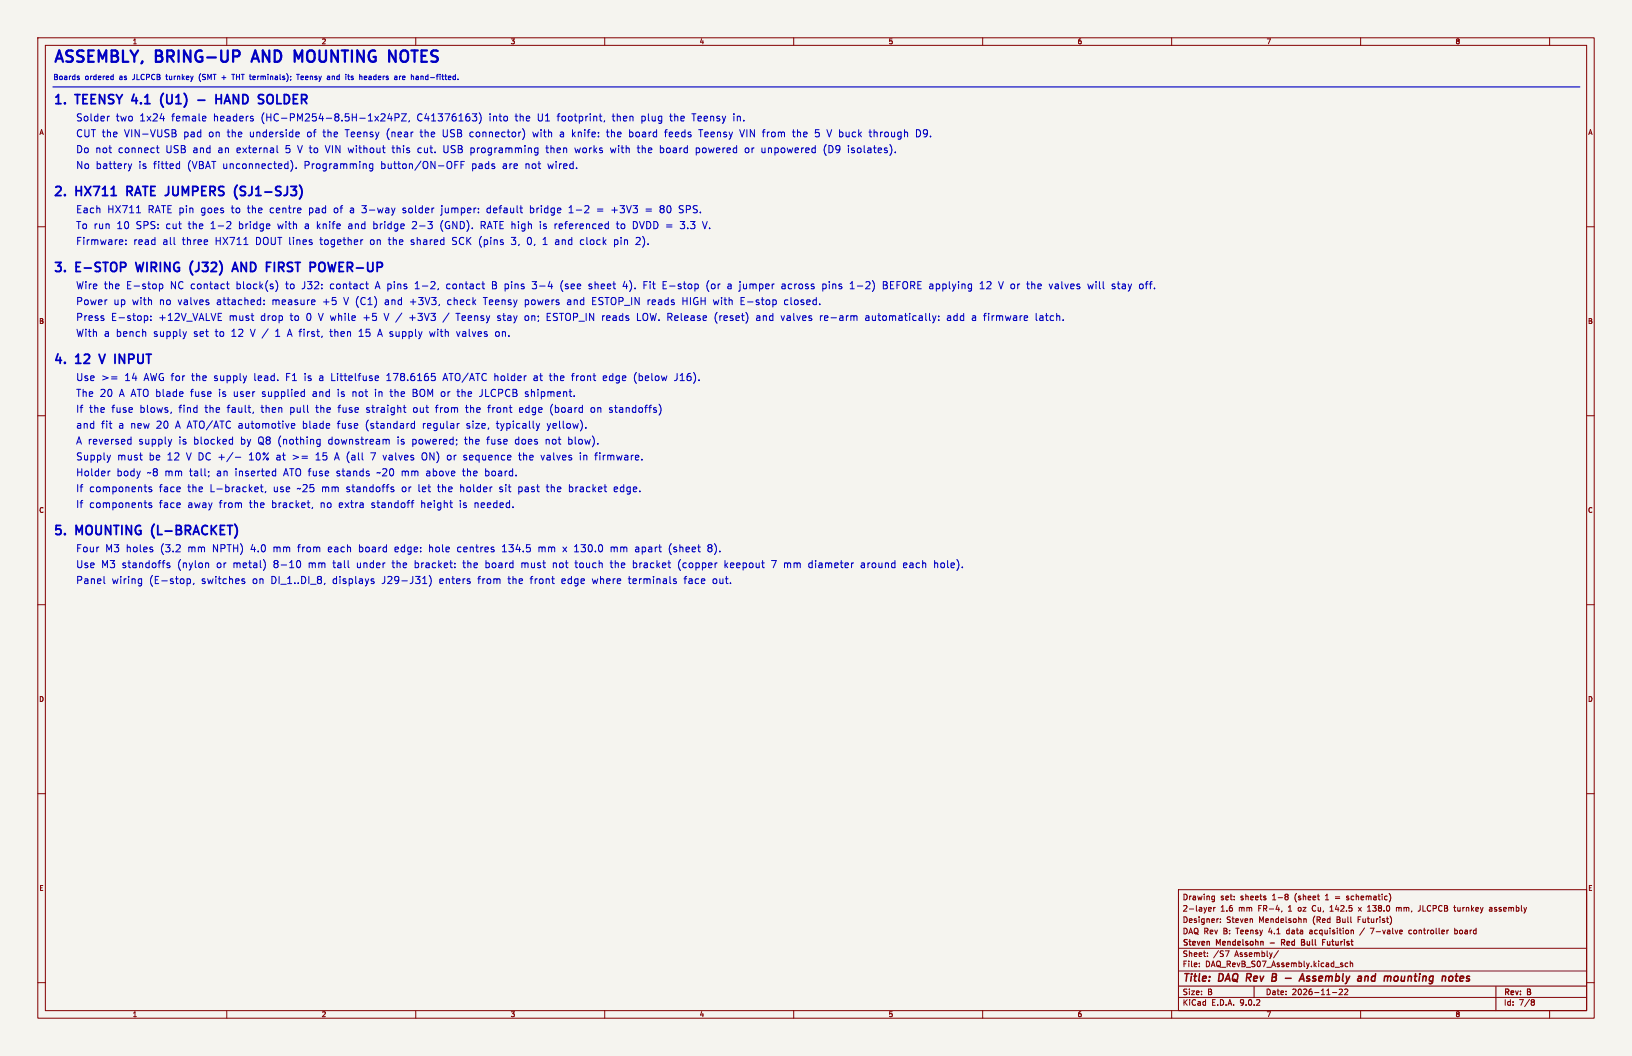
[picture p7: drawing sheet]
<svg xmlns="http://www.w3.org/2000/svg" width="432mm" height="279mm" viewBox="0 0 432 279" stroke-linecap="round" stroke-linejoin="round" font-family="sans-serif">
<defs><g id="words">
<g font-size="4.2" fill="#0000c2">
<text x="14" y="16.7">ASSEMBLY,</text>
<text x="41.3" y="16.7">BRING-UP</text>
<text x="68.3" y="16.7">AND</text>
<text x="80.5" y="16.7">MOUNTING</text>
<text x="106.7" y="16.7">NOTES</text>
</g>
<g font-size="3.3" fill="#0000c2">
<text x="14" y="27.8">1.</text>
<text x="20.2" y="27.8">TEENSY</text>
<text x="36" y="27.8">4.1</text>
<text x="44.5" y="27.8">(U1)</text>
<text x="61.1" y="27.8">HAND</text>
<text x="73.4" y="27.8">SOLDER</text>
<text x="14" y="52.1">2.</text>
<text x="20.2" y="52.1">HX711</text>
<text x="34.7" y="52.1">RATE JUMPERS</text>
<text x="65" y="52.1">(SJ1-SJ3)</text>
<text x="14" y="72.2">3.</text>
<text x="20.2" y="72.2">E-STOP</text>
<text x="37.2" y="72.2">WIRING</text>
<text x="52.3" y="72.2">(J32)</text>
<text x="64.7" y="72.2">AND</text>
<text x="74.5" y="72.2">FIRST</text>
<text x="87" y="72.2">POWER-UP</text>
<text x="14" y="96.4">4.</text>
<text x="20.2" y="96.4">12</text>
<text x="27.6" y="96.4">V</text>
<text x="32.4" y="96.4">INPUT</text>
<text x="14" y="141.8">5.</text>
<text x="20.2" y="141.8">MOUNTING</text>
<text x="41.2" y="141.8">(L-BRACKET)</text>
</g>
<g font-size="2.8" fill="#840000">
<text x="312.8" y="260.3">Title:</text>
<text x="322.5" y="260.3">DAQ Rev</text>
<text x="338.2" y="260.3">B</text>
<text x="347.3" y="260.3">Assembly</text>
<text x="363.3" y="260.3">and</text>
<text x="371.1" y="260.3">mounting</text>
<text x="387.2" y="260.3">notes</text>
</g>
<g font-size="2.6" fill="#0000c2">
<text x="20" y="32.3">Solder</text>
<text x="30.6" y="32.3">two</text>
<text x="36.9" y="32.3">1x24</text>
<text x="45.4" y="32.3">female</text>
<text x="56.5" y="32.3">headers</text>
<text x="69.2" y="32.3">(HC-PM254-8.5H-1x24PZ,</text>
<text x="110.5" y="32.3">C41376163)</text>
<text x="129.7" y="32.3">into</text>
<text x="136.6" y="32.3">the</text>
<text x="142.6" y="32.3">U1</text>
<text x="147.9" y="32.3">footprint,</text>
<text x="162.5" y="32.3">then</text>
<text x="170.2" y="32.3">plug</text>
<text x="177.9" y="32.3">the</text>
<text x="183.8" y="32.3">Teensy</text>
<text x="194.8" y="32.3">in.</text>
<text x="20" y="40.6">Do not</text>
<text x="20" y="36.4">CUT the</text>
<text x="31.2" y="40.6">connect</text>
<text x="32.8" y="36.4">VIN-VUSB</text>
<text x="43.8" y="40.6">USB and</text>
<text x="48.6" y="36.4">pad</text>
<text x="55.2" y="36.4">on</text>
<text x="57.8" y="40.6">an</text>
<text x="60.2" y="36.4">the</text>
<text x="62.7" y="40.6">external</text>
<text x="66.2" y="36.4">underside</text>
<text x="75.7" y="40.6">5</text>
<text x="79.1" y="40.6">V to</text>
<text x="81.4" y="36.4">of</text>
<text x="85.8" y="36.4">the</text>
<text x="86.5" y="40.6">VIN without</text>
<text x="91.7" y="36.4">Teensy</text>
<text x="102.7" y="36.4">(near</text>
<text x="104.3" y="40.6">this</text>
<text x="111.1" y="40.6">cut.</text>
<text x="111.7" y="36.4">the</text>
<text x="117.6" y="36.4">USB connector)</text>
<text x="118" y="40.6">USB programming</text>
<text x="141.7" y="36.4">with</text>
<text x="145.4" y="40.6">then</text>
<text x="148.9" y="36.4">a knife:</text>
<text x="153" y="40.6">works</text>
<text x="161.5" y="36.4">the</text>
<text x="162.5" y="40.6">with</text>
<text x="167.4" y="36.4">board</text>
<text x="169.8" y="40.6">the</text>
<text x="175.7" y="40.6">board</text>
<text x="177" y="36.4">feeds</text>
<text x="185.3" y="40.6">powered</text>
<text x="186.1" y="36.4">Teensy</text>
<text x="197.1" y="36.4">VIN from</text>
<text x="198.4" y="40.6">or</text>
<text x="202.8" y="40.6">unpowered</text>
<text x="211.1" y="36.4">the</text>
<text x="217.1" y="36.4">5</text>
<text x="219.4" y="40.6">(D9</text>
<text x="220.4" y="36.4">V buck</text>
<text x="225.9" y="40.6">isolates).</text>
<text x="231.7" y="36.4">through</text>
<text x="244.1" y="36.4">D9.</text>
<text x="20" y="44.8">No</text>
<text x="25.2" y="44.8">battery</text>
<text x="36.6" y="44.8">is</text>
<text x="40.6" y="44.8">fitted</text>
<text x="49.6" y="44.8">(VBAT unconnected).</text>
<text x="80.6" y="44.8">Programming</text>
<text x="101" y="44.8">button/ON-OFF</text>
<text x="125.1" y="44.8">pads</text>
<text x="133.3" y="44.8">are</text>
<text x="139.4" y="44.8">not</text>
<text x="145.4" y="44.8">wired.</text>
<text x="20" y="56.6">Each</text>
<text x="28.3" y="56.6">HX711</text>
<text x="39.1" y="56.6">RATE pin</text>
<text x="53.2" y="56.6">goes</text>
<text x="61.3" y="56.6">to</text>
<text x="65.6" y="56.6">the</text>
<text x="71.6" y="56.6">centre</text>
<text x="82" y="56.6">pad</text>
<text x="88.6" y="56.6">of</text>
<text x="93" y="56.6">a 3-way</text>
<text x="107.1" y="56.6">solder</text>
<text x="117.4" y="56.6">jumper:</text>
<text x="129.5" y="56.6">default</text>
<text x="140.9" y="56.6">bridge</text>
<text x="151.3" y="56.6">1-2</text>
<text x="158.8" y="56.6">=</text>
<text x="162.7" y="56.6">+3V3</text>
<text x="175.7" y="56.6">80</text>
<text x="180.9" y="56.6">SPS.</text>
<text x="20" y="64.9">Firmware:</text>
<text x="20" y="60.7">To run</text>
<text x="30.8" y="60.7">10</text>
<text x="35.2" y="64.9">read</text>
<text x="36" y="60.7">SPS:</text>
<text x="43" y="64.9">all</text>
<text x="43.9" y="60.7">cut</text>
<text x="48.2" y="64.9">three</text>
<text x="49.9" y="60.7">the</text>
<text x="55.8" y="60.7">1-2</text>
<text x="57" y="64.9">HX711</text>
<text x="63.3" y="60.7">bridge</text>
<text x="67.7" y="64.9">DOUT lines</text>
<text x="73.7" y="60.7">with</text>
<text x="81" y="60.7">a knife</text>
<text x="84.9" y="64.9">together</text>
<text x="92.6" y="60.7">and</text>
<text x="98.2" y="64.9">on</text>
<text x="99.3" y="60.7">bridge</text>
<text x="103.1" y="64.9">the</text>
<text x="109.1" y="64.9">shared</text>
<text x="109.7" y="60.7">2-3</text>
<text x="117.2" y="60.7">(GND).</text>
<text x="120.1" y="64.9">SCK (pins</text>
<text x="127.9" y="60.7">RATE high</text>
<text x="135.9" y="64.9">3,</text>
<text x="140.1" y="64.9">0,</text>
<text x="143.7" y="60.7">is</text>
<text x="144.4" y="64.9">1</text>
<text x="147.7" y="60.7">referenced</text>
<text x="147.7" y="64.9">and</text>
<text x="154.4" y="64.9">clock</text>
<text x="163.4" y="64.9">pin</text>
<text x="164.2" y="60.7">to</text>
<text x="168.6" y="60.7">DVDD =</text>
<text x="169.3" y="64.9">2).</text>
<text x="181.3" y="60.7">3.3</text>
<text x="187.3" y="60.7">V.</text>
<text x="20" y="76.6">Wire</text>
<text x="27.4" y="76.6">the</text>
<text x="33.4" y="76.6">E-stop</text>
<text x="45" y="76.6">NC contact</text>
<text x="62.5" y="76.6">block(s)</text>
<text x="75.7" y="76.6">to</text>
<text x="80.1" y="76.6">J32:</text>
<text x="87.6" y="76.6">contact</text>
<text x="99.7" y="76.6">A pins</text>
<text x="110.2" y="76.6">1-2,</text>
<text x="118.6" y="76.6">contact</text>
<text x="130.8" y="76.6">B pins</text>
<text x="141.6" y="76.6">3-4</text>
<text x="149.1" y="76.6">(see</text>
<text x="156.7" y="76.6">sheet</text>
<text x="165.8" y="76.6">4).</text>
<text x="171.3" y="76.6">Fit</text>
<text x="176.4" y="76.6">E-stop</text>
<text x="188.1" y="76.6">(or</text>
<text x="193.8" y="76.6">a jumper</text>
<text x="208.2" y="76.6">across</text>
<text x="219.1" y="76.6">pins</text>
<text x="226.5" y="76.6">1-2)</text>
<text x="235.2" y="76.6">BEFORE applying</text>
<text x="261.1" y="76.6">12</text>
<text x="266.2" y="76.6">V or</text>
<text x="273.8" y="76.6">the</text>
<text x="279.8" y="76.6">valves</text>
<text x="290.1" y="76.6">will</text>
<text x="296.5" y="76.6">stay</text>
<text x="303.8" y="76.6">off.</text>
<text x="20" y="80.9">Power</text>
<text x="29.9" y="80.9">up</text>
<text x="34.9" y="80.9">with</text>
<text x="42.1" y="80.9">no</text>
<text x="47.1" y="80.9">valves</text>
<text x="57.4" y="80.9">attached:</text>
<text x="72.1" y="80.9">measure</text>
<text x="85.6" y="80.9">+5</text>
<text x="91.3" y="80.9">V (C1)</text>
<text x="102.2" y="80.9">and</text>
<text x="108.9" y="80.9">+3V3,</text>
<text x="118.9" y="80.9">check</text>
<text x="128.6" y="80.9">Teensy</text>
<text x="139.5" y="80.9">powers</text>
<text x="150.8" y="80.9">and</text>
<text x="157.5" y="80.9">ESTOP_IN reads</text>
<text x="181.5" y="80.9">HIGH with</text>
<text x="197.1" y="80.9">E-stop</text>
<text x="208.7" y="80.9">closed.</text>
<text x="20" y="89.3">With</text>
<text x="20" y="85">Press</text>
<text x="27.4" y="89.3">a bench</text>
<text x="29.3" y="85">E-stop:</text>
<text x="40.6" y="89.3">supply</text>
<text x="41.9" y="85">+12V_VALVE</text>
<text x="51.3" y="89.3">set</text>
<text x="57" y="89.3">to</text>
<text x="60.6" y="85">must</text>
<text x="61.4" y="89.3">12</text>
<text x="66.5" y="89.3">V /</text>
<text x="69" y="85">drop</text>
<text x="73.2" y="89.3">1</text>
<text x="76.5" y="89.3">A first,</text>
<text x="76.8" y="85">to</text>
<text x="81.2" y="85">0</text>
<text x="84.5" y="85">V while</text>
<text x="87.9" y="89.3">then</text>
<text x="95.6" y="89.3">15</text>
<text x="96.4" y="85">+5</text>
<text x="100.7" y="89.3">A supply</text>
<text x="102.1" y="85">V /</text>
<text x="108.8" y="85">+3V3</text>
<text x="114.5" y="89.3">with</text>
<text x="117.9" y="85">/</text>
<text x="121.4" y="85">Teensy</text>
<text x="121.7" y="89.3">valves</text>
<text x="132" y="89.3">on.</text>
<text x="132.4" y="85">stay</text>
<text x="139.7" y="85">on;</text>
<text x="145.5" y="85">ESTOP_IN reads</text>
<text x="169.6" y="85">LOW. Release</text>
<text x="190.3" y="85">(reset)</text>
<text x="201.4" y="85">and</text>
<text x="208.1" y="85">valves</text>
<text x="218.4" y="85">re-arm</text>
<text x="230.5" y="85">automatically:</text>
<text x="252.2" y="85">add</text>
<text x="258.9" y="85">a firmware</text>
<text x="275.8" y="85">latch.</text>
<text x="20" y="100.9">Use</text>
<text x="26.7" y="100.9">&gt;=</text>
<text x="32.9" y="100.9">14</text>
<text x="38.1" y="100.9">AWG for</text>
<text x="50.8" y="100.9">the</text>
<text x="56.7" y="100.9">supply</text>
<text x="67.4" y="100.9">lead.</text>
<text x="75.9" y="100.9">F1</text>
<text x="80.9" y="100.9">is</text>
<text x="84.8" y="100.9">a Littelfuse</text>
<text x="102.8" y="100.9">178.6165</text>
<text x="117.9" y="100.9">ATO/ATC</text>
<text x="131.5" y="100.9">holder</text>
<text x="141.9" y="100.9">at</text>
<text x="146.3" y="100.9">the</text>
<text x="152.2" y="100.9">front</text>
<text x="160.5" y="100.9">edge</text>
<text x="168.8" y="100.9">(below</text>
<text x="179.6" y="100.9">J16).</text>
<text x="20" y="105.2">The 20</text>
<text x="31.5" y="105.2">A ATO blade</text>
<text x="50.5" y="105.2">fuse</text>
<text x="58" y="105.2">is</text>
<text x="62" y="105.2">user</text>
<text x="69.6" y="105.2">supplied</text>
<text x="83" y="105.2">and</text>
<text x="89.7" y="105.2">is</text>
<text x="93.7" y="105.2">not</text>
<text x="99.7" y="105.2">in</text>
<text x="103.9" y="105.2">the</text>
<text x="109.8" y="105.2">BOM or</text>
<text x="121.8" y="105.2">the</text>
<text x="127.8" y="105.2">JLCPCB</text>
<text x="139.9" y="105.2">shipment.</text>
<text x="20" y="113.6">and</text>
<text x="20" y="109.4">If</text>
<text x="23.5" y="109.4">the</text>
<text x="26.7" y="113.6">fit</text>
<text x="29.5" y="109.4">fuse</text>
<text x="31.3" y="113.6">a new</text>
<text x="37" y="109.4">blows,</text>
<text x="41.4" y="113.6">20</text>
<text x="46.5" y="113.6">A ATO/ATC</text>
<text x="47.4" y="109.4">find</text>
<text x="54.3" y="109.4">the</text>
<text x="60.3" y="109.4">fault,</text>
<text x="63.2" y="113.6">automotive</text>
<text x="69.3" y="109.4">then</text>
<text x="77" y="109.4">pull</text>
<text x="80.3" y="113.6">blade</text>
<text x="83.9" y="109.4">the</text>
<text x="89.6" y="113.6">fuse</text>
<text x="89.9" y="109.4">fuse</text>
<text x="97.1" y="113.6">(standard</text>
<text x="97.4" y="109.4">straight</text>
<text x="109.9" y="109.4">out</text>
<text x="112.3" y="113.6">regular</text>
<text x="115.9" y="109.4">from</text>
<text x="124" y="109.4">the</text>
<text x="124" y="113.6">size,</text>
<text x="129.9" y="109.4">front</text>
<text x="132" y="113.6">typically</text>
<text x="138.2" y="109.4">edge</text>
<text x="145.5" y="113.6">yellow).</text>
<text x="146.4" y="109.4">(board</text>
<text x="157.3" y="109.4">on</text>
<text x="162.2" y="109.4">standoffs)</text>
<text x="20" y="117.8">A reversed</text>
<text x="36.6" y="117.8">supply</text>
<text x="47.3" y="117.8">is</text>
<text x="51.3" y="117.8">blocked</text>
<text x="63.7" y="117.8">by</text>
<text x="68.4" y="117.8">Q8 (nothing</text>
<text x="87.1" y="117.8">downstream</text>
<text x="105.5" y="117.8">is</text>
<text x="109.4" y="117.8">powered;</text>
<text x="123.4" y="117.8">the</text>
<text x="129.4" y="117.8">fuse</text>
<text x="136.9" y="117.8">does</text>
<text x="145" y="117.8">not</text>
<text x="151.1" y="117.8">blow).</text>
<text x="20" y="122">Supply</text>
<text x="30.9" y="122">must</text>
<text x="39.3" y="122">be</text>
<text x="44.2" y="122">12</text>
<text x="49.4" y="122">V DC +/-</text>
<text x="66" y="122">10%</text>
<text x="73.4" y="122">at</text>
<text x="77.7" y="122">&gt;=</text>
<text x="83.9" y="122">15</text>
<text x="89.1" y="122">A (all</text>
<text x="98.7" y="122">7</text>
<text x="102.1" y="122">valves</text>
<text x="112.4" y="122">ON)</text>
<text x="119.1" y="122">or</text>
<text x="123.5" y="122">sequence</text>
<text x="138.3" y="122">the</text>
<text x="144.2" y="122">valves</text>
<text x="154.5" y="122">in</text>
<text x="158.7" y="122">firmware.</text>
<text x="20" y="130.4">If</text>
<text x="20" y="126.2">Holder</text>
<text x="23.5" y="130.4">components</text>
<text x="30.8" y="126.2">body</text>
<text x="38.9" y="126.2">~8 mm</text>
<text x="42" y="130.4">face</text>
<text x="49.6" y="130.4">the</text>
<text x="50.2" y="126.2">tall;</text>
<text x="55.6" y="130.4">L-bracket,</text>
<text x="57.4" y="126.2">an</text>
<text x="62.4" y="126.2">inserted</text>
<text x="72.4" y="130.4">use</text>
<text x="75.3" y="126.2">ATO fuse</text>
<text x="78.8" y="130.4">~25</text>
<text x="85.3" y="130.4">mm</text>
<text x="89.4" y="126.2">stands</text>
<text x="91.9" y="130.4">standoffs</text>
<text x="100.2" y="126.2">~20</text>
<text x="106.6" y="130.4">or</text>
<text x="106.7" y="126.2">mm</text>
<text x="111.1" y="130.4">let</text>
<text x="113.3" y="126.2">above</text>
<text x="116.3" y="130.4">the</text>
<text x="122.3" y="130.4">holder</text>
<text x="123.1" y="126.2">the</text>
<text x="129" y="126.2">board.</text>
<text x="132.7" y="130.4">sit</text>
<text x="137.8" y="130.4">past</text>
<text x="145.4" y="130.4">the</text>
<text x="151.3" y="130.4">bracket</text>
<text x="163.4" y="130.4">edge.</text>
<text x="20" y="134.6">If</text>
<text x="23.5" y="134.6">components</text>
<text x="42" y="134.6">face</text>
<text x="49.6" y="134.6">away</text>
<text x="58" y="134.6">from</text>
<text x="66.1" y="134.6">the</text>
<text x="72" y="134.6">bracket,</text>
<text x="85" y="134.6">no</text>
<text x="89.9" y="134.6">extra</text>
<text x="98.6" y="134.6">standoff</text>
<text x="111.8" y="134.6">height</text>
<text x="122.1" y="134.6">is</text>
<text x="126.1" y="134.6">needed.</text>
<text x="20" y="146.2">Four</text>
<text x="27.8" y="146.2">M3 holes</text>
<text x="42.4" y="146.2">(3.2</text>
<text x="49.7" y="146.2">mm</text>
<text x="56.3" y="146.2">NPTH)</text>
<text x="66.4" y="146.2">4.0</text>
<text x="72.5" y="146.2">mm</text>
<text x="79.1" y="146.2">from</text>
<text x="87.1" y="146.2">each</text>
<text x="95.3" y="146.2">board</text>
<text x="104.9" y="146.2">edge:</text>
<text x="114" y="146.2">hole</text>
<text x="121.6" y="146.2">centres</text>
<text x="133.5" y="146.2">134.5</text>
<text x="143.2" y="146.2">mm</text>
<text x="149.8" y="146.2">x 130.0</text>
<text x="162.5" y="146.2">mm</text>
<text x="169.1" y="146.2">apart</text>
<text x="178.1" y="146.2">(sheet</text>
<text x="188.5" y="146.2">8).</text>
<text x="20" y="154.7">Panel</text>
<text x="20" y="150.5">Use</text>
<text x="26.7" y="150.5">M3 standoffs</text>
<text x="29.5" y="154.7">wiring</text>
<text x="39.4" y="154.7">(E-stop,</text>
<text x="46.9" y="150.5">(nylon</text>
<text x="53.3" y="154.7">switches</text>
<text x="57.3" y="150.5">or</text>
<text x="61.7" y="150.5">metal)</text>
<text x="66.8" y="154.7">on</text>
<text x="71.8" y="154.7">DI_1..DI_8,</text>
<text x="72.5" y="150.5">8-10</text>
<text x="81.8" y="150.5">mm</text>
<text x="88.1" y="154.7">displays</text>
<text x="88.4" y="150.5">tall</text>
<text x="94.7" y="150.5">under</text>
<text x="101.2" y="154.7">J29-J31)</text>
<text x="104.2" y="150.5">the</text>
<text x="110.1" y="150.5">bracket:</text>
<text x="116.5" y="154.7">enters</text>
<text x="123.1" y="150.5">the</text>
<text x="126.8" y="154.7">from</text>
<text x="129" y="150.5">board</text>
<text x="134.9" y="154.7">the</text>
<text x="138.6" y="150.5">must</text>
<text x="140.8" y="154.7">front</text>
<text x="147" y="150.5">not</text>
<text x="149.1" y="154.7">edge</text>
<text x="153.1" y="150.5">touch</text>
<text x="157.4" y="154.7">where</text>
<text x="162.5" y="150.5">the</text>
<text x="167" y="154.7">terminals</text>
<text x="168.4" y="150.5">bracket</text>
<text x="180.4" y="150.5">(copper</text>
<text x="181.8" y="154.7">face</text>
<text x="189.4" y="154.7">out.</text>
<text x="192.8" y="150.5">keepout</text>
<text x="205.4" y="150.5">7</text>
<text x="208.7" y="150.5">mm</text>
<text x="215.3" y="150.5">diameter</text>
<text x="229.2" y="150.5">around</text>
<text x="240.5" y="150.5">each</text>
<text x="248.7" y="150.5">hole).</text>
</g>
<g font-size="2.1" fill="#840000">
<text x="312.8" y="238.4">Drawing</text>
<text x="322.9" y="238.4">set:</text>
<text x="328.3" y="238.4">sheets</text>
<text x="336.8" y="238.4">1-8</text>
<text x="342.8" y="238.4">(sheet</text>
<text x="351.1" y="238.4">1</text>
<text x="353.8" y="238.4">=</text>
<text x="357" y="238.4">schematic)</text>
<text x="312.8" y="244.4">Designer:</text>
<text x="312.8" y="241.4">2-layer</text>
<text x="322.9" y="241.4">1.6</text>
<text x="324.5" y="244.4">Steven</text>
<text x="327.8" y="241.4">mm</text>
<text x="333.1" y="241.4">FR-4,</text>
<text x="333.1" y="244.4">Mendelsohn</text>
<text x="341.1" y="241.4">1</text>
<text x="343.9" y="241.4">oz</text>
<text x="347.5" y="244.4">(Red</text>
<text x="347.7" y="241.4">Cu,</text>
<text x="352.6" y="241.4">142.5</text>
<text x="353.9" y="244.4">Bull</text>
<text x="359.7" y="244.4">Futurist)</text>
<text x="360.3" y="241.4">x</text>
<text x="362.9" y="241.4">138.0</text>
<text x="370.6" y="241.4">mm,</text>
<text x="376.6" y="241.4">JLCPCB</text>
<text x="386.3" y="241.4">turnkey</text>
<text x="395.7" y="241.4">assembly</text>
<text x="312.8" y="250.6">Steven</text>
<text x="312.8" y="247.4">DAQ Rev</text>
<text x="321.9" y="250.6">Mendelsohn</text>
<text x="323.7" y="247.4">B:</text>
<text x="327.2" y="247.4">Teensy</text>
<text x="335.9" y="247.4">4.1</text>
<text x="336.7" y="250.6">-</text>
<text x="340.3" y="250.6">Red</text>
<text x="340.8" y="247.4">data</text>
<text x="346.2" y="250.6">Bull</text>
<text x="347" y="247.4">acquisition</text>
<text x="352.4" y="250.6">Futurist</text>
<text x="363.5" y="247.4">7-valve</text>
<text x="373.8" y="247.4">controller</text>
<text x="386" y="247.4">board</text>
<text x="312.8" y="256.1">File:</text>
<text x="312.8" y="253.4">Sheet:</text>
<text x="318.9" y="256.1">DAQ_RevB_S07_Assembly.kicad_sch</text>
<text x="321" y="253.4">/S7</text>
<text x="326.8" y="253.4">Assembly/</text>
<text x="312.8" y="263.5">Size:</text>
<text x="319.5" y="263.5">B</text>
<text x="334.8" y="263.5">Date:</text>
<text x="341.8" y="263.5">2026-11-22</text>
<text x="397.8" y="263.7">Rev:</text>
<text x="404.2" y="263.7">B</text>
<text x="312.8" y="266.3">KiCad</text>
<text x="320.5" y="266.3">E.D.A.</text>
<text x="328.1" y="266.3">9.0.2</text>
<text x="397.8" y="266.3">Id:</text>
<text x="401.9" y="266.3">7/8</text>
</g>
<g font-size="1.9" fill="#0000c2">
<text x="14" y="21.2">Boards</text>
<text x="22.4" y="21.2">ordered</text>
<text x="31.6" y="21.2">as</text>
<text x="35.3" y="21.2">JLCPCB</text>
<text x="44.3" y="21.2">turnkey</text>
<text x="53.2" y="21.2">(SMT</text>
<text x="59.3" y="21.2">+</text>
<text x="62.3" y="21.2">THT terminals);</text>
<text x="79.8" y="21.2">Teensy</text>
<text x="88" y="21.2">and</text>
<text x="93" y="21.2">its</text>
<text x="96.9" y="21.2">headers</text>
<text x="106.3" y="21.2">are</text>
<text x="110.9" y="21.2">hand-fitted.</text>
</g>
<g font-size="1.8" fill="#840000">
<text x="35" y="11.9">1</text>
<text x="85" y="11.9">2</text>
<text x="135" y="11.9">3</text>
<text x="185" y="11.9">4</text>
<text x="235" y="11.9">5</text>
<text x="285" y="11.9">6</text>
<text x="335" y="11.9">7</text>
<text x="385" y="11.9">8</text>
<text x="10.3" y="35.9">A</text>
<text x="420.1" y="35.9">A</text>
<text x="10.3" y="85.9">B</text>
<text x="420.1" y="85.9">B</text>
<text x="10.3" y="135.9">C</text>
<text x="420.1" y="135.9">C</text>
<text x="10.3" y="185.9">D</text>
<text x="420.1" y="185.9">D</text>
<text x="10.3" y="235.9">E</text>
<text x="420.1" y="235.9">E</text>
<text x="35" y="269.3">1</text>
<text x="85" y="269.3">2</text>
<text x="135" y="269.3">3</text>
<text x="185" y="269.3">4</text>
<text x="235" y="269.3">5</text>
<text x="285" y="269.3">6</text>
<text x="335" y="269.3">7</text>
<text x="385" y="269.3">8</text>
</g>
</g></defs>
<path d="M0 0h431.8v279.4h-431.8z" fill="#f5f4ef" stroke="#f5f4ef" stroke-width=".26"/>
<g fill="none" stroke="#840000" stroke-width=".26">
<path d="M10 10h411.8v259.4h-411.8zM12 12h407.8v255.4h-407.8zM60 10v2M110 10v2M160 10v2M210 10v2M260 10v2M310 10v2M360 10v2M410 10v2M10 60h2M419.8 60h2"/>
<path d="M10 110h2M419.8 110h2M10 160h2M419.8 160h2M10 210h2M419.8 210h2M311.8 235.4h108v32h-108zM320.9 237.1l.4 .1M321.3 237.1v1.2l-.3 .3M321.3 238l-.4 .1M340.3 236.6l.5 .3-.3 .3M340.3 237.2h.2"/>
<path d="M340.5 237.2l.3 .6-.5 .3M352.2 239.8l-.3 .2M356.3 238l.1 .1M356.3 237.2v.3M362 239.9l.3-.3v1.5M367.6 236.4a1.76 1.76 0 0 1 0 2.2M375.8 239.6l-.1 1.3-.5 .2M10 260h2M311.8 256.9h108M311.8 250.9h108M317.3 255.6v.2M317.3 254.9v.1"/>
<path d="M319.5 252.9v.2M319.5 252.2v.1M319.8 241h.6M319.8 240.2l.5-.1 .2 .3-.7 .2M321.1 240.1v1M321.5 240.1l-.4 .3M322.3 243.1h.1M322.9 243.9v.2M322.9 243.2v.1M324.2 251.6h1l-.7 1.5M338.3 251.5l-1.3 1.9M339.2 241l-.2 .3"/>
<path d="M345 243.2h.5l.1 .9M351.9 241.1h.9M355.1 255.3l.2 .2-.2 .3M355.1 254.8l.2 .1M356.6 254.9l-.4-.1-.3 .3 .1 .6h.6M357.3 254.9h.5l.1 .9M357.3 254.3v1.5M357.5 246.2h.5l.1 .9M359.4 240.1l.8 1M360.2 240.1l-.8 1M361 245.5l-1.2 1.9M361.8 241.1h.9"/>
<path d="M362.5 245.6h1M367.8 242.4a1.76 1.76 0 0 1 0 2.2M369.5 240.1v1M370 240.2h-.5M370.8 246.1l.2 .3-.7 .2M371 247l-.2 .1M373.3 246.1l-.5 .3v.5l.5 .2M383.3 246.1l-.3 .1M384.9 246.2h.6M384.9 247h.6M384.9 245.6v1.5M394.1 240.2h.6l.1 .9"/>
<path d="M394.8 240.4l-.8 .3 .3 .4 .5-.1M419.8 260h2M60 267.4v2M110 267.4v2M160 267.4v2M210 267.4v2M260 267.4v2M310 267.4v2M311.8 263.9h108M311.8 260.9h108M331.8 260.9v3M352.5 262.6h1.2"/>
<path d="M355.1 261.8v.5l-.8 .9h.9M356.5 261.8v.5l-.8 .9h.9M360 267.4v2M395.8 260.9v6.5M405.4 264.5l.6 .3-.3 .3M405.4 265.1h.3M405.7 265.1l.3 .6-.6 .3M410 267.4v2"/>
</g>
<g fill="none" stroke="#840000" stroke-width=".4">
<path d="M336.6 258.6h.7M336.7 257.6h.7M337.3 258.6l.3 .1M337.4 259.5l-.9 .1M337.5 258.5l-.2 .1M340.1 258.8h1.5M343.7 259.6l.9-2 .5 2M344 259h.9M345.6 259.5h.8M346.4 258.3l-.5 .1-.2 .3 .1 .1 .7 .2M361.5 258.3l.5 .1v.2l-.1 1M369.3 258.3l.5 .1 .1 .3v.5l-.5 .4"/>
<path d="M385 258.3h.8M385.4 257.6l-.2 1.7 .4 .3M386.4 258.4l-.2 .9 .3 .3M387.3 258.7l-1 .2"/>
</g>
<path d="M339.4 249.4l.5 .7M339.8 248.6h-.7v1.5M339.8 249.3l-.7 .1M344.9 248.6l.2 .3-.2 .4 .2 .1 .1 .4-.3 .3h-.5M351.2 249.1l.1 .9 .6-.1" fill="none" stroke="#840000" stroke-width=".3"/>
<path d="M14 23h404" fill="none" stroke="#0000c2" stroke-width=".3"/>
<g fill="none" stroke="#0000c2" stroke-width=".26">
<path d="M30 19.7v1.4M61.3 19.7h.8M78.4 19.7h.8M78.8 19.7v1.4M92.2 19.7v1.2l.3 .2M20.6 20.6l.4 .3-.4 .2M20.6 20.1l.4 .1M29 30.7l-.5 .2M29.6 20.1l.4 .1M30 21l-.4 .1M41.4 39.1h.7M41.6 38.5v1.6l.5 .3"/>
<path d="M42.4 31.4h1.1M45.5 34.3l.9 .2 .1 .4-.3 .3M45.5 35.2h.7M46.2 35.2l.4 .4-.1 .4-1 .2M53.8 30.7l.6 .1 .1 .4-.9 .2M54.4 31.9l-.6 .1M58.7 20.5h1.1M66.8 31.4l.3 .2-.3 .4M66.8 30.7l.2 .1M73.3 38.5v1.6l.3 .3M76.9 20.2v.1M77 21l-.2 .3"/>
<path d="M78.5 34.9l.6 .1 .1 .4-.9 .2M79.1 36.1l-.6 .1M86.8 20.1l.4 .2v.8M87.2 21l-.4 .1M87.2 20.5h-.4M92 20.1h.5M95.6 20.1l.2 .2v.8M100.9 30.2l.6-.1 .4 .6-1.2 1.3h1.2M101.2 39.1h.7M103.1 30l-.5 1.4h1.2M103.5 30.7v1.3M104.4 21h.6"/>
<path d="M104.4 20.2h.6v.9M104.5 31.1l.9-.1 .2-.3-.1-.4-1-.2v1.9M105 20.5l-.6 .1M106.2 30.1h1.3l-1.3 1.9h1.3M108.3 31.9l-.2 .4M110.5 20.1l-.4 .1M110.6 20.5l-.6 .2 .1 .3 .5 .1M121.2 20.9v.2M125 30.1h1.1l-.6 .7M125.8 30.8l.3 .4v.4l-.3 .4M126.8 29.8a2.18 2.18 0 0 1 0 2.9M138.3 34a2.18 2.18 0 0 1 0 2.9"/>
<path d="M142.3 39.2l-.5-.1-.3 .2M142.3 39.1v1.6l-.3 .3h-.5M144.4 39.1h.7M152.1 39.1l.4 1.3M158.5 30.7h.8M158.8 31.7l.5 .3M160 31.9l-.2 .4M160.4 34.9h.8M161.5 39.1l.4 1.3M166.6 34.3v1.9M166.6 36.1l.2 .1M166.8 34.9l-.2 .1"/>
<path d="M168.6 39.1h.7M168.8 38.5l.1 1.8M174.7 38.5v1.9M175.3 39.1l-.6 .1M175.8 34.9h.7M176.2 34.4l-.1 1.8M184.2 39.1v1.9M184.8 39.1l-.6 .1M184.9 34.3h1M195.7 34.3l.6 1.9M197.8 39.1l-.5 .1-.1 .3 .1 .7 .5 .2M209.6 34.9h.8"/>
<path d="M209.9 34.3v1.6l.5 .3M215.7 36l.7 .2M216.7 34.3h-.9l-.1 .9 .7-.2M218.6 38.2a2.18 2.18 0 0 0 0 2.9M218.8 34.3l.6 1.9 .7-1.9M224.5 38.5v.2M224.5 39.1v1.3M229.9 34.9h.7M230.2 34.3v1.6l.4 .3M243.4 34.6l-.9-.3v1.9l.9-.3M33.9 43.3l.5 1.3M34.4 44.6l-.2 .5"/>
<path d="M34.8 43.3l-.4 1.3M36.1 56.3h1.1M47 43.3l.5 .1M47.5 42.7v1.9M47.5 44.5l-.5 .1M60.3 58.6l.6 .1 .2 .5-1.2 1.3h1.2M76.9 42.4a2.18 2.18 0 0 1 0 2.9M78.4 44.4v.2M98.6 43.4l-.5-.1-.4 .4 .2 .8h.7M98.6 43.3v1.6l-.3 .3h-.5M101.7 40.4h.2M104.5 55l-.4 1.3"/>
<path d="M113.2 58.6h1.2l-.7 .7M114.3 59.5v.8M120.3 43.6h.7M121.3 42.7h-1v1.9M122 43.6h.6M122.9 42.7h-.9v1.9M141.5 40.2l.3 .2 .5-.1M143 58.6v.2M143 59.2v1.3M146.9 59.2v1.3M147 59.3l-.1 .3M150.6 56.3h1.1"/>
<path d="M150.7 54.9l-.1 .1M161.9 55.6h1.4M163.1 59.2h.7M163.3 58.6l.1 1.8M168 58.6h-.4v1.9h.4M170.9 55.3h1.5M170.9 55.9h1.5M174.7 40.3l.6 .1M175 54.4l-.4 .4 .4 .4-.3 .2-.1 .5 .4 .4M179.7 56.2l.7 .1M180 58.6h1.1M180.5 54.4h-.4l-.4 .4 .2 .4 .5 .2"/>
<path d="M184.2 40.3l.6 .1M185.9 58.6l.6 1.9M201.6 40.1l.5 .3M32.4 63.5l.1 .4-.9 .2M33.3 64.5v.2M33.3 63.5v.2M42.2 75.1v1.9M42.2 75.2l.5-.1 .4 .4-.2 .8h-.7M59.9 75.1h.7M60.2 74.5v1.6l.4 .3M64.5 64.7h1.1M69.9 79.4v.2"/>
<path d="M72.9 74.2a2.18 2.18 0 0 1 0 2.9M83.1 79.3l.2 .5-.9 .2M96 63.4l-.5 .4M96.7 75.1h.8M97 74.5v1.6l.5 .3M116 76.3l-.2 .4M127.5 75.1h.7M128 76.4h.2M143.7 64.7h1.1M143.9 63.3l-.2 .1M153.6 63.6v.9M155.8 76.3l.2 .1"/>
<path d="M155.9 75.2v.5M162.6 63.4v1.9M162.6 64.6l.2 .1M162.8 63.4l-.2 .1M165.3 74.4l-.4 1.4h1.1M168.6 62.8l-.3 .2M169.3 63.6l-1.1 1.1h1.2M170.4 75.4h.6M171.3 74.5h-.9v1.9M175.4 75.4h.7M176.4 74.5h-1v1.9h1M180 60.3l.8 .2"/>
<path d="M180.7 78.7v1.9M180.7 79.6h1.1M187.5 74.3a2.23 2.23 0 0 0 0 2.7M193.2 75.1l-.6 .1M193.3 75.7h-.5l-.3 .3 .1 .3 .7 .1M196.1 79.6h.6M197 78.7h-.9v1.9h.9M207.5 75.1l-.6 .1M207.6 75.7h-.5l-.3 .3 .1 .3 .7 .1M207.9 79.3l-.3 .4v.5l.3 .4M217.7 75.2h.7M217.7 76.3h.7"/>
<path d="M217.7 75.1v1.9M224.9 76.4h1.1M224.9 75.1l.6-.6v1.9M233.7 75.4h.6M234.3 75.4l.3 .1M234.5 74.6l-.8-.1v1.9l.9-.1M234.5 75.3l-.2 .1M259.3 76.4h1.1M259.3 75.1l.6-.6v1.9M264.2 74.5l.6 1.9 .7-1.9M278.5 75.1l-.5 1.3M287.8 75.1l.4 1.3 .3-.9 .4 .9 .4-1.3"/>
<path d="M294.3 75.2h.7M294.3 75.7l.8 .3-.1 .3-.6 .1M295.6 75.1h.7M302.1 75.1l.4 .4v.5l-.4 .4M29.5 99.7h1.5M38.4 83.5l.5 .1 .2 .3-.1 .7-.6 .2M39.9 84.6v.2M39.9 83.6v.2M49.3 87.7l-.4 1.3M69.9 80.4v.2M83.3 80.5l-.2 .1M99.4 99.5l.5-.1 .3 .5-.9 .2"/>
<path d="M114.2 98.8h.9M114.4 99.5h.4l.4 .4-.2 .7-.6 .1M120.8 87.7l.5 1.3M131.3 87.8l-.2 .3 .2 .8M144.8 83.8h.6M145.3 99.4h.7M145.7 82.9h-.9v1.9h.9M151.2 99.4h.7M159.9 99.4l-.3 .3v.7l.3 .3M160.5 99.9l-.9 .2M168 99.1l-.2 .7 .2 1.1M168.7 82.9v1.9h.9"/>
<path d="M189.7 82.7a2.23 2.23 0 0 0 0 2.7M200.8 83.5l-.6 .1M200.9 84.1h-.5l-.3 .3 .1 .3 .7 .1M206.7 83.5l.4 1.3 .5-1.3M217.1 83.5v1.3M217.6 83.5l-.5 .4M229.1 83.6h.7M229.7 84.1h-.4l-.3 .3 .1 .3 .6 .1M247.6 83.5l-.4 1.3M248.4 84.6v.2M248.4 83.6v.2M250.7 83.6h.7"/>
<path d="M251.4 84.1h-.5l-.3 .3 .1 .3 .7 .1M257.3 83.6h.8M257.3 84.7h.8M258.1 84l-.8 .2M274.2 82.9v1.6l.2 .3M275.2 84.2v.5M29.5 100.3h1.5M34.1 116.2l.6 .1M34.7 115.6v1.9M34.7 117.4l-.6 .1M45.3 109l-.1 .4M45.4 116.2l-.4 1.3"/>
<path d="M61 116.2l.5 .1M61.5 117.4l-.5 .1M61.5 115.6v1.9M67.1 109l-.2 .4M77.1 112.7l.9-.2-.1-.4-.5-.1-.3 .3 .1 .9h.7M80 103.6l.5 .1M80.5 103v1.9M80.5 104.8l-.5 .1M84 117.4h.7M84 116.3h.7M84.7 116.2v1.6l-.2 .3h-.4M99.4 100.6h.7"/>
<path d="M102.3 116.3h.6l.1 1.2M106.7 107.8h.7M107 107.2v1.6l.4 .3M108.9 113.2h.8M108.9 112.1h.8M109.7 111.4v1.9M120.9 103.6h.7M121.3 112h.2M126.9 104.9h.1M139 104.8l.2 .1M139.1 103.7v.5M141.9 112l.4 1.3"/>
<path d="M142.3 113.3l-.1 .5M142.8 112l-.5 1.3M145.8 107.8v1.2M153.6 119.8v.2M156.5 107.9l-.1 .3 .1 .8M157.9 119.8l-.3 .3v1.6M161.2 109l.2 .1M161.5 107.8l-.3 .3 .3 .4M174.5 107a2.23 2.23 0 0 1 0 2.7M178.9 100.6l-.5 .1M29.1 124.6l-.4 .2M29.2 120.4l-.4 1.3"/>
<path d="M36.9 120.4h.8M37.5 121.7h.2M38.1 128.8h.7M38.1 133h.7M38.6 130.1h.2M38.6 134.3h.2M40.1 128.9l-.5-.1-.2 .3 .1 .3 .6 .2v.4h-.7M40.1 133.1l-.5-.1-.2 .3 .1 .3 .6 .2v.4h-.7M55.2 124.7v.2M55.3 125.8l-.2 .4M62.3 121h1.4M68.1 128.8l.2 .5-.9 .2"/>
<path d="M68.2 130l-.1 .1M68.9 128.8h.7M69.1 128.2v1.6l.5 .3M70.3 130l-.2 .4M72.4 124.6l.5 .1M72.9 124v1.9M72.9 125.8l-.5 .1M82.7 134.2l-.2 .4M103.4 129.2l.8 .5-.2 .4-.6-.1M104.2 128.9l-.5-.1-.3 .3M108.8 133h.7M109.5 132.4l-.5 .3v1.6"/>
<path d="M122.7 121.6l.2 .1M122.8 120.5v.5M137.2 120.4h.7M143.1 120.4l.5 1.3M153.6 120.4v1.3M157.4 120.4h.7M162.6 128.9v1.1M163.4 129.3l-.9 .2M27.5 152.5v1.6l.3 .3M36.9 153.1l.6 .1M37.5 153.1v1.6l-.4 .3M37.5 154.3l-.6 .1"/>
<path d="M40.4 145.5v.4M44.9 149l-.5-.1-.2 .3 .1 .3 .6 .2v.4h-.7M49.5 153.2l.5-.1 .4 .4-.2 .8h-.7M49.5 153.1v1.9M51.3 154.3l-.2 .4M54.7 148.9l.5 .3v1M64.1 153.7l.7 .3-.1 .3-.5 .1M64.1 153.2h.6M69.8 148.1a2.23 2.23 0 0 1 0 2.7M78.5 148.7l.4-.4a1.01 1.01 0 0 1 .7 1 1.01 1.01 0 0 1-.7 .9l-.4-.4M86 154.3l-.2 .4M98.5 153.8l.4 .1 .1 .2-.3 .3h-.3"/>
<path d="M98.5 153.1l.4 .1M111.8 154.4h1.1M112.2 152.8l.2-.3v1.9M113.6 152.2a2.18 2.18 0 0 1 0 2.9M120.3 150v.2M120.3 149v.2M152.1 148.9h.7M161.4 148.9h.7M161.7 144.7v1.3M161.8 144.8l-.1 .1M167.6 148.3v1.9M167.6 150.1l.2 .1"/>
<path d="M167.8 148.9l-.2 .1M168.4 144.7l-.2 .1M168.4 145.3l-.3 .3 .3 .4M177.3 144.2l-.2 .9 .2 1.3M178.4 153.8l.5 .1 .1 .2-.3 .3h-.4M178.4 153.1l.5 .1M179.7 148.6l-.2 .7 .2 1.1M187.7 144.1l-.4 .4 .4 .4-.3 .2-.1 .5 .4 .4M191.8 148.3v1.9M192 149.5l.5 .7M192.5 148.9l-.7 .8M204.1 148.3h1.3"/>
<path d="M208.1 148.9l-.4 .1M214.7 148.9l-.5 .1-.2 .3 .1 .7 .6 .2M228.5 148.9l-.6 .1M228.6 149.5h-.5l-.3 .3 .1 .3 .7 .1M239.9 149l-.6-.1-.2 .3v.9h.8M240 149.4l-.9 .2M247.3 148.3v1.9M248 149l-.4-.1-.3 .2"/>
</g>
<g fill="none" stroke="#0000c2" stroke-width=".48">
<path d="M35.5 24.9l-.6 1.7h1.5M43.2 24.7a2.75 2.75 0 0 0 0 3.6M52.4 26.5h1.8M57.2 25v2.4M57.2 26.2h1.3M58.5 25v2.4M59.3 27.4l.8-2.4 .8 2.4M59.6 26.7h1.1M71.7 25l.2 .1a1.53 1.53 0 0 1-.2 2.3M33.6 50.6h.9M34.5 49.3h-.9v2.4M63.6 51.6l.9 .1"/>
<path d="M64 49.3l-.4 .5 .1 .4 .3 .3M35.9 69.4l.6 2.4M50.5 72.1l.5 .6M51 69.1l-.5 .7M61.4 71.8l.8-2.4 .8 2.4M61.6 71.1h1.2M84.9 69.4a.81 .81 0 0 1 1.1 .8v.8a.81 .81 0 0 1-1.1 .8M26.2 93.7l.8 2.4"/>
</g>
<path d="M63.3 13.6l.1 .3-.1 .7M66.8 15.5h1.5M67.5 13.4l-1 3M78 13.4l1 2.1 1-2.1M103 13.4l1.7 3v-3" fill="none" stroke="#0000c2" stroke-width=".6"/>
<use href="#words"/>
</svg>
